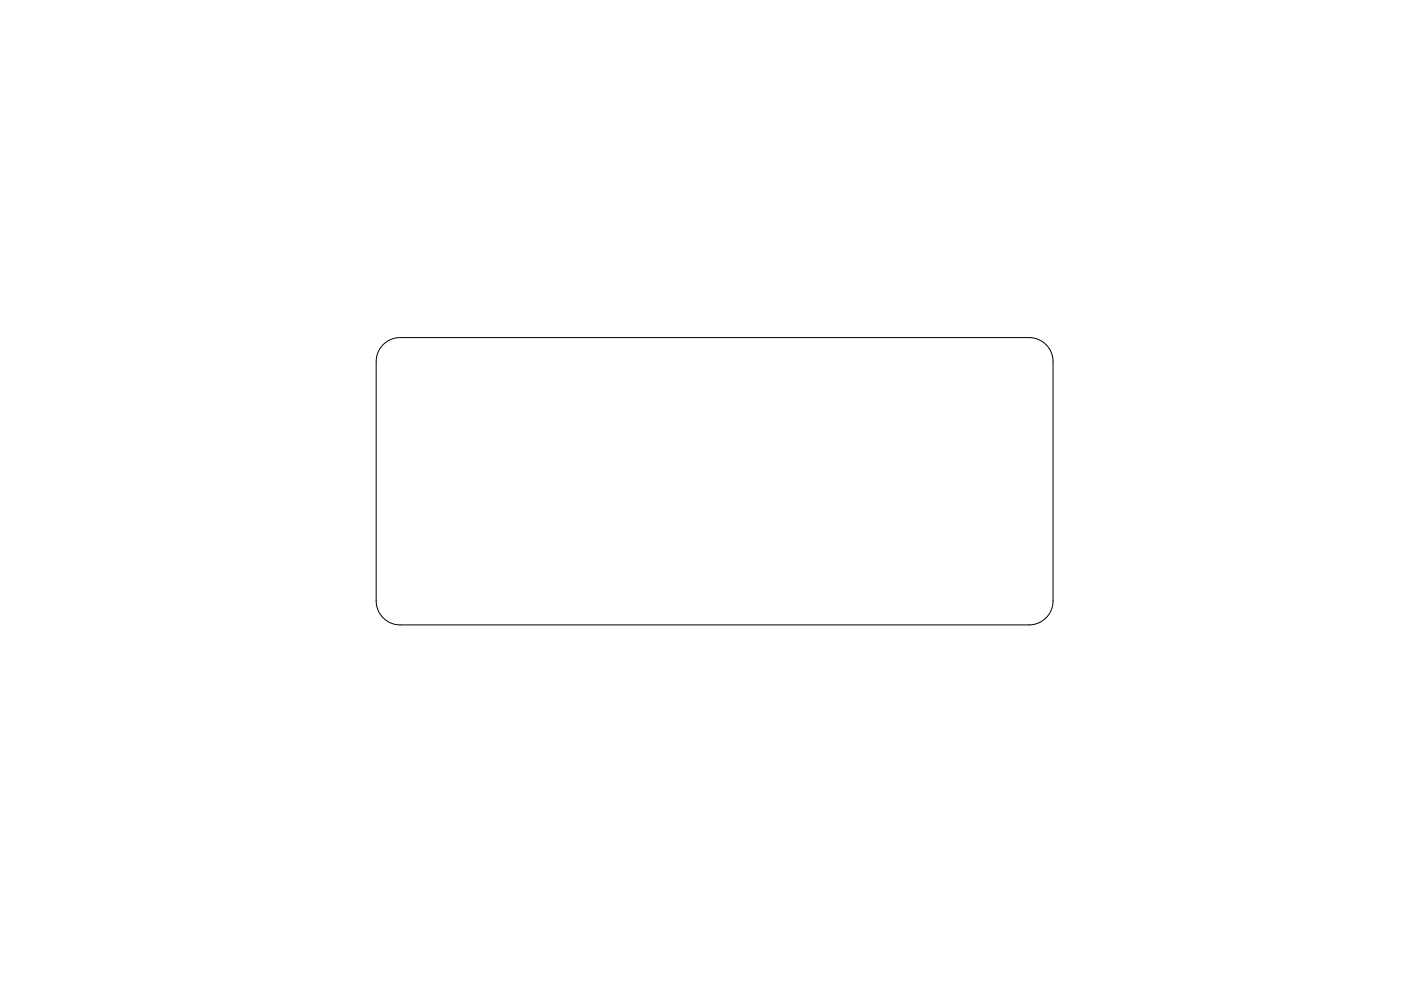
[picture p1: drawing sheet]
<svg xmlns="http://www.w3.org/2000/svg" width="297mm" height="210mm" viewBox="0 0 297 210" stroke-linecap="round" stroke-linejoin="round" font-family="sans-serif">
<path d="M81.2 73.1a5.1 5.1 0 0 1 3.6-1.5h133.4a5.1 5.1 0 0 1 5.1 5.1v50.8a5.1 5.1 0 0 1-5.1 5.1h-133.4a5.1 5.1 0 0 1-5-5.1v-50.8a5.1 5.1 0 0 1 1.4-3.6z" fill="none" stroke="#000" stroke-width=".21"/>
</svg>
